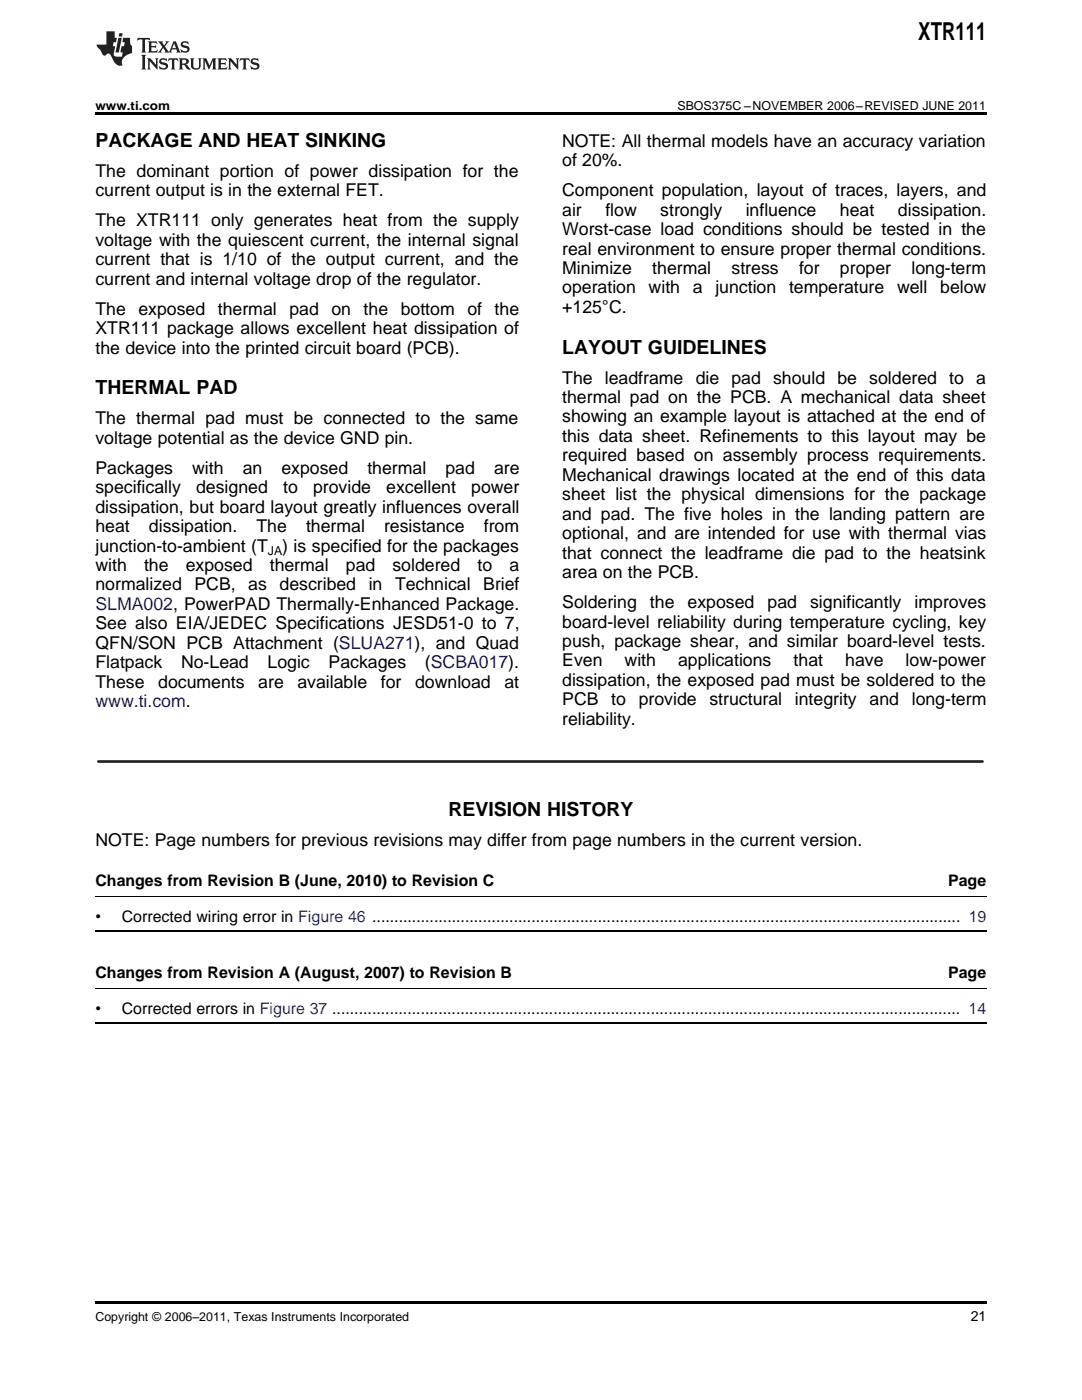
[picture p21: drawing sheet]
<svg xmlns="http://www.w3.org/2000/svg" width="216mm" height="279mm" viewBox="0 0 216 279" stroke-linecap="round" stroke-linejoin="round" font-family="sans-serif">
<defs><g id="words">
<text font-size="4.9" x="183.2" y="7.9">XTR111</text>
<g font-size="3.9">
<text x="19" y="29.3">PACKAGE AND HEAT SINKING</text>
<text x="112.2" y="70.6">LAYOUT GUIDELINES</text>
<text x="19" y="78.7">THERMAL PAD</text>
<text x="89.5" y="162.8">REVISION HISTORY</text>
</g>
<g font-size="3.5">
<text x="112.2" y="29.3">NOTE: All thermal models have an accuracy variation</text>
<text x="19" y="35.3">The dominant portion of power dissipation for the</text>
<text x="112.2" y="33.2">of 20%.</text>
<text x="19" y="39.2">current output is in the external FET.</text>
<text x="112.2" y="39.2">Component population, layout of traces, layers, and</text>
<text x="19" y="45.2">The XTR111 only generates heat from the supply</text>
<text x="112.2" y="43">air</text>
<text x="112.2" y="46.9">Worst-case load conditions should be tested in the</text>
<text x="120.8" y="43">flow</text>
<text x="131.8" y="43">strongly</text>
<text x="148.8" y="43">influence</text>
<text x="167.6" y="43">heat</text>
<text x="179.2" y="43">dissipation.</text>
<text x="19" y="49">voltage with the quiescent current, the internal signal</text>
<text x="19" y="52.9">current that is 1/10 of the output current, and the</text>
<text x="112.2" y="50.8">real environment to ensure proper thermal conditions.</text>
<text x="19" y="56.8">current and internal voltage drop of the regulator.</text>
<text x="112.2" y="54.7">Minimize</text>
<text x="112.2" y="58.6">operation</text>
<text x="129.4" y="58.6">with</text>
<text x="130.2" y="54.7">thermal</text>
<text x="138.2" y="58.6">a</text>
<text x="142.7" y="58.6">junction</text>
<text x="146" y="54.7">stress</text>
<text x="157.4" y="58.6">temperature</text>
<text x="159.4" y="54.7">for</text>
<text x="167.6" y="54.7">proper</text>
<text x="179" y="58.6">well</text>
<text x="181.9" y="54.7">long-term</text>
<text x="187.6" y="58.6">below</text>
<text x="19" y="62.8">The</text>
<text x="27.6" y="62.8">exposed</text>
<text x="43.5" y="62.8">thermal</text>
<text x="57.7" y="62.8">pad</text>
<text x="66.1" y="62.8">on</text>
<text x="72.6" y="62.8">the</text>
<text x="80" y="62.8">bottom</text>
<text x="93.3" y="62.8">of</text>
<text x="98.7" y="62.8">the</text>
<text x="112.2" y="62.4">+125°C.</text>
<text x="19" y="66.7">XTR111 package allows excellent heat dissipation of</text>
<text x="19" y="70.6">the device into the printed circuit board (PCB).</text>
<text x="112.2" y="76.6">The leadframe die pad should be soldered to a</text>
<text x="112.2" y="80.4">thermal pad on the PCB. A mechanical data sheet</text>
<text x="19" y="84.7">The thermal pad must be connected to the same</text>
<text x="19" y="88.5">voltage potential as the device GND pin.</text>
<text x="112.2" y="84.3">showing an example layout is attached at the end of</text>
<text x="112.2" y="88.2">this data sheet. Refinements to this layout may be</text>
<text x="19" y="94.5">Packages</text>
<text x="38.4" y="94.5">with</text>
<text x="48.4" y="94.5">an</text>
<text x="56.2" y="94.5">exposed</text>
<text x="73.3" y="94.5">thermal</text>
<text x="88.9" y="94.5">pad</text>
<text x="98.6" y="94.5">are</text>
<text x="112.2" y="92.1">required based on assembly process requirements.</text>
<text x="112.2" y="96">Mechanical drawings located at the end of this data</text>
<text x="19" y="98.4">specifically</text>
<text x="39.1" y="98.4">designed</text>
<text x="56.5" y="98.4">to</text>
<text x="62.5" y="98.4">provide</text>
<text x="77.1" y="98.4">excellent</text>
<text x="94" y="98.4">power</text>
<text x="112.2" y="99.8">sheet list the physical dimensions for the package</text>
<text x="19" y="102.3">dissipation, but board layout greatly influences overall</text>
<text x="19" y="106.2">heat</text>
<text x="29.7" y="106.2">dissipation.</text>
<text x="51.2" y="106.2">The</text>
<text x="61.1" y="106.2">thermal</text>
<text x="76.6" y="106.2">resistance</text>
<text x="96.5" y="106.2">from</text>
<text x="112.2" y="103.7">and pad. The five holes in the landing pattern are</text>
<text x="112.2" y="107.6">optional, and are intended for use with thermal vias</text>
<text x="19" y="110.1">junction-to-ambient (T</text>
<text x="19" y="113.9">with</text>
<text x="28.7" y="113.9">the</text>
<text x="37.1" y="113.9">exposed</text>
<text x="53.8" y="113.9">thermal</text>
<text x="56.3" y="110.1">) is specified for the packages</text>
<text x="69" y="113.9">pad</text>
<text x="78.3" y="113.9">soldered</text>
<text x="95.3" y="113.9">to</text>
<text x="101.6" y="113.9">a</text>
<text x="112.2" y="111.5">that connect the leadframe die pad to the heatsink</text>
<text x="19" y="117.8">normalized</text>
<text x="38.8" y="117.8">PCB,</text>
<text x="49.5" y="117.8">as</text>
<text x="55.8" y="117.8">described</text>
<text x="73.6" y="117.8">in</text>
<text x="78.8" y="117.8">Technical</text>
<text x="96.4" y="117.8">Brief</text>
<text x="112.2" y="115.4">area on the PCB.</text>
<text x="19" y="125.6">See also EIA/JEDEC Specifications JESD51-0 to 7,</text>
<text x="112.2" y="121.4">Soldering</text>
<text x="112.2" y="125.2">board-level reliability during temperature cycling, key</text>
<text x="129.7" y="121.4">the</text>
<text x="137.2" y="121.4">exposed</text>
<text x="153.2" y="121.4">pad</text>
<text x="161.6" y="121.4">significantly</text>
<text x="182.5" y="121.4">improves</text>
<text x="19" y="129.5">QFN/SON PCB Attachment (SLUA271), and Quad</text>
<text x="112.2" y="129.1">push, package shear, and similar board-level tests.</text>
<text x="19" y="133.3">Flatpack</text>
<text x="19" y="137.2">These</text>
<text x="31.6" y="137.2">documents</text>
<text x="36.1" y="133.3">No-Lead</text>
<text x="51.5" y="137.2">are</text>
<text x="53.4" y="133.3">Logic</text>
<text x="59.4" y="137.2">available</text>
<text x="65.6" y="133.3">Packages</text>
<text x="76" y="137.2">for</text>
<text x="82.8" y="137.2">download</text>
<text x="84.8" y="133.3">(SCBA017).</text>
<text x="100.6" y="137.2">at</text>
<text x="112.2" y="133">Even</text>
<text x="112.2" y="136.9">dissipation, the exposed pad must be soldered to the</text>
<text x="124.6" y="133">with</text>
<text x="135.3" y="133">applications</text>
<text x="158.4" y="133">that</text>
<text x="168.6" y="133">have</text>
<text x="180.7" y="133">low-power</text>
<text x="112.2" y="140.8">PCB</text>
<text x="122" y="140.8">to</text>
<text x="127.5" y="140.8">provide</text>
<text x="141.6" y="140.8">structural</text>
<text x="158.6" y="140.8">integrity</text>
<text x="173.5" y="140.8">and</text>
<text x="181.9" y="140.8">long-term</text>
<text x="112.2" y="144.6">reliability.</text>
<text x="19" y="168.8">NOTE: Page numbers for previous revisions may differ from page numbers in the current version.</text>
</g>
<g font-size="3.5" fill="#0000c8">
<text x="19" y="121.7">SLMA002, PowerPAD Thermally-Enhanced Package.</text>
<text x="19" y="141.1">www.ti.com.</text>
</g>
<g font-size="3.2">
<text x="19" y="176.9">Changes from Revision B (June, 2010) to Revision C</text>
<text x="189.2" y="176.9">Page</text>
<text x="19" y="183.9">•</text>
<text x="24.3" y="183.9">Corrected wiring error in Figure 46 ..................................................................................................................................... 19</text>
<text x="19" y="195.2">Changes from Revision A (August, 2007) to Revision B</text>
<text x="189.2" y="195.2">Page</text>
<text x="19" y="202.3">•</text>
<text x="24.3" y="202.3">Corrected errors in Figure 37 .............................................................................................................................................. 14</text>
</g>
<text font-size="2.8" x="193.7" y="263.6">21</text>
<g font-size="2.5">
<text x="19" y="21.9">www.ti.com</text>
<text x="135.2" y="21.9">SBOS375C –NOVEMBER 2006–REVISED JUNE 2011</text>
<text x="53.4" y="110.8">JA</text>
<text x="19" y="263.6">Copyright © 2006–2011, Texas Instruments Incorporated</text>
</g>
</g></defs>
<g fill="#231f20">
<path d="M27.5 7.6l-.1 .5 .4-.2h.6v.1v2.1l-.2 .4h1l-.3-.4v-2.1l.1-.1h.5l.5 .2-.2-.5zM29.5 8.3l.2 .3v1.5l-.2 .4h1.8l.2-.6a1.04 1.04 0 0 1-1.3 .2v-.7h.6l.3 .2v-.6l-.3 .2h-.6v-.6l.8-.1 .4 .3-.2-.5zM31.5 8.3l.9 1.1-.9 1.1h.8l-.2-.2 .5-.7 .4 .7-.2 .2h1.5l-.1-.2 .1-.4h.9l.1 .4-.2 .2h1l-.3-.3-.7-1.9h-.5l-.9 2-.8-1 .9-1h-.8l.1 .3-.3 .5-.4-.6 .2-.2zM34.7 8.6l.4 1h-.7zM36.3 8.4a.63 .63 0 0 0-.2 .7 .63 .63 0 0 0 .6 .4l.6 .2 .1 .2a.75 .75 0 0 1-.7 .4 .75 .75 0 0 1-.6-.5l.1 .7 .1-.1a1.11 1.11 0 0 0 1.5-.6 1.13 1.13 0 0 0-1.2-.8l-.1-.4a1.04 1.04 0 0 1 1.2 .2l-.2-.5-.1 .1-.5-.2zM28.2 10.9l.2 .4v2.2l-.2 .4h1l-.3-.4v-2.2l.3-.4zM29.3 11.6l.3 .4v1.5l-.3 .4h.8l-.2-.4v-1.3l1.5 1.7v-1.9l.2-.4h-.7l.2 .4v.9l-1.1-1.3zM32 11.8a.62 .62 0 0 0-.2 .7 .62 .62 0 0 0 .6 .4l.6 .1 .1 .3a.76 .76 0 0 1-.7 .3 .76 .76 0 0 1-.6-.4l.1 .7 .1-.1a1.11 1.11 0 0 0 1.5-.6 1.13 1.13 0 0 0-1.2-.8l-.1-.4a1.04 1.04 0 0 1 1.2 .2l-.2-.6-.1 .1-.5-.1zM33.7 11.6l-.2 .6a.61 .61 0 0 1 .8-.3v1.6l-.2 .4h.9l-.2-.4v-1.6a.63 .63 0 0 1 .8 .3l-.2-.6zM35.6 11.6l.3 .4v1.5l-.3 .4h1l-.2-.2v-.8l.5 .2a.76 .76 0 0 0 1.2 .7l-1-1a.58 .58 0 0 0 .6-.5 .58 .58 0 0 0-.5-.6zM36.4 11.9h.1a.45 .45 0 0 1 .5 .1 .45 .45 0 0 1 .1 .5l-.7 .2zM37.9 11.6l.2 .2a2.17 2.17 0 0 0 .3 1.9 .99 .99 0 0 0 1.6-.6v-1.1l.2-.4h-.7l.2 .2a1.92 1.92 0 0 1-.2 1.8 .6 .6 0 0 1-.9-.5v-1.1l.2-.4zM40.4 11.6l.2 .4v1.5l-.2 .4h.7l-.2-.4v-1.4l.8 1.8 .8-1.8v1.4l-.2 .4h.9l-.2-.4v-1.5l.2-.4h-.8l-.6 1.5-.6-1.5zM43.4 11.6l.2 .4v1.5l-.2 .4h1.8l.2-.6a1.04 1.04 0 0 1-1.3 .1v-.6h.5l.4 .2v-.6l-.4 .2h-.5v-.7h.8l.3 .3-.1-.6zM45.5 11.6l.2 .4v1.5l-.2 .4h.7l-.2-.4v-1.3l1.5 1.7v-1.9l.2-.4h-.7l.2 .4v.9l-1.1-1.3zM47.9 11.6l-.1 .6a.61 .61 0 0 1 .8-.3v1.6l-.3 .4h1l-.3-.4 .1-1.6a.63 .63 0 0 1 .7 .3l-.1-.6zM50.2 11.8a.62 .62 0 0 0-.2 .7 .62 .62 0 0 0 .6 .4l.6 .1 .2 .3a.76 .76 0 0 1-.8 .3 .76 .76 0 0 1-.6-.4l.1 .7 .2-.1a1.11 1.11 0 0 0 1.5-.6 1.13 1.13 0 0 0-1.3-.8l-.1-.4a1.04 1.04 0 0 1 1.2 .2l-.1-.6-.2 .1-.5-.1z"/>
<path d="M21.2 6.3v2.6h-1.9l.1 .4 .7 .9a.91 .91 0 0 0 1 .8 .56 .56 0 0 1 .5-.3 .56 .56 0 0 1 .5 .3l.4 .8a1.53 1.53 0 0 0 1.9 1.2 1.54 1.54 0 0 1 1-2.1l.9-.3v-1.4a1.52 1.52 0 0 1-.3-1.6h-1.4l-.2 .8h.5l-.2 .8h-.4l-.2 1v.2l.4 .1-.2 .8a1.93 1.93 0 0 1-1.6-.3l.3-1.8h-.5l.2-.8h.4l.2-.8h-.4v-1.3zM23.6 7.6l-.6 2.9h.7l.6-2.9zM23.8 6.6l-.1 .7h.6l.2-.7z"/>
</g>
<path d="M19.6 152h176.5" fill="none" stroke="#231f20" stroke-width=".53"/>
<path d="M19 22.5h177.8v.5h-177.8zM19 259.7h177.8v.5h-177.8z" fill="#000"/>
<path d="M19 185.9h177.8M19 204.2h177.8" fill="none" stroke="#000" stroke-width=".35"/>
<path d="M19 178.9h177.8M19 197.3h177.8" fill="none" stroke="#000" stroke-width=".2"/>
<use href="#words"/>
</svg>
